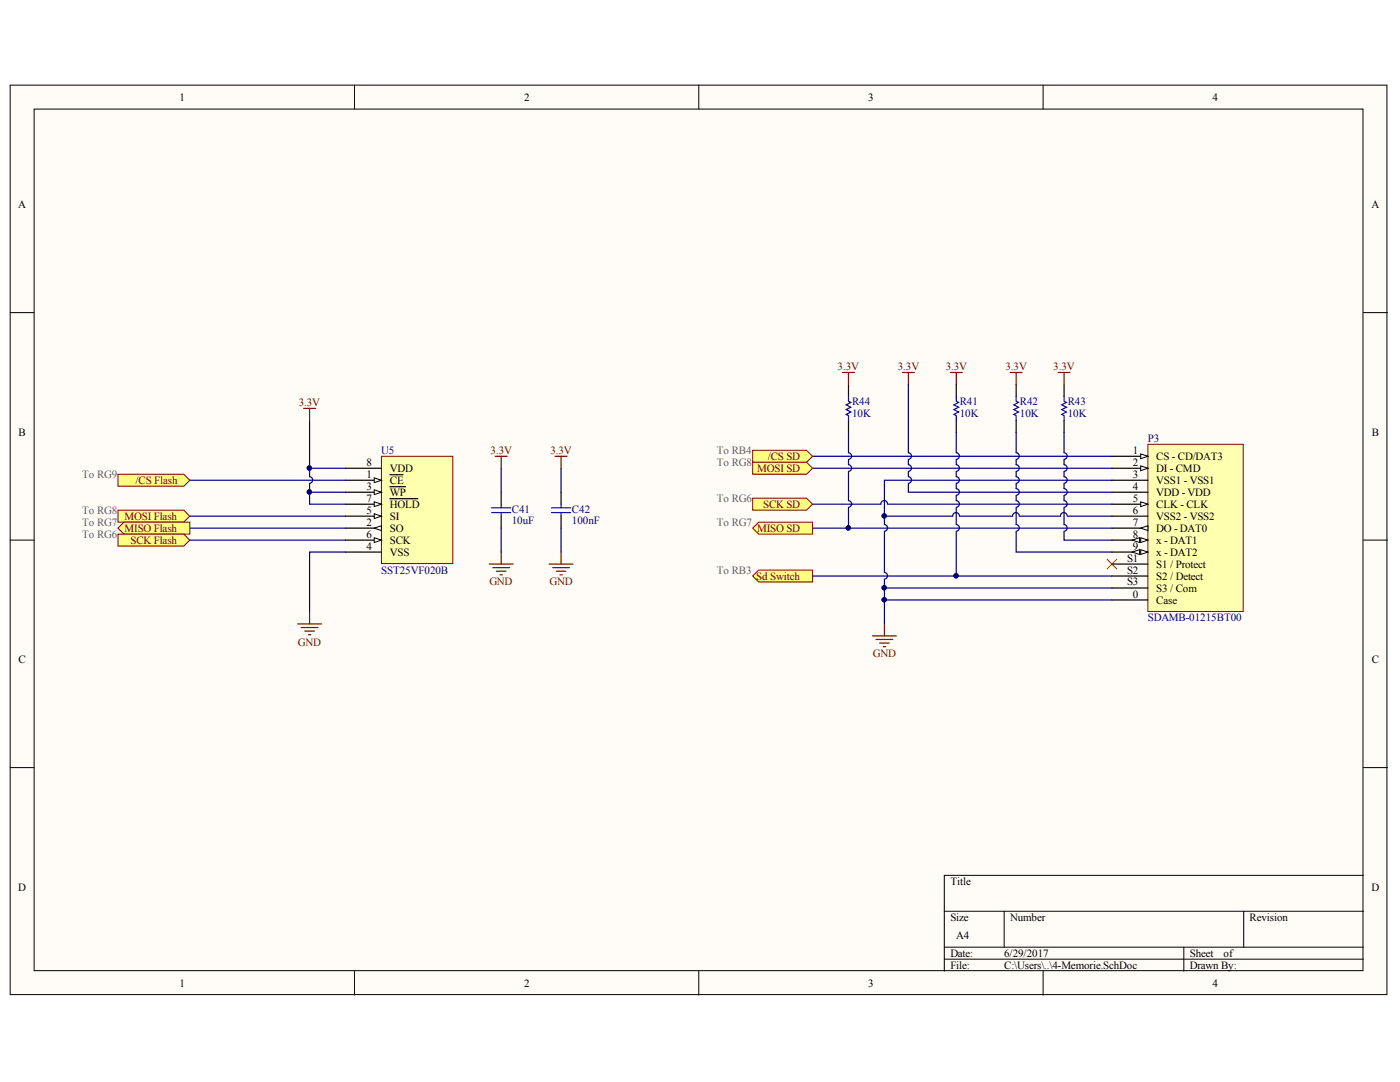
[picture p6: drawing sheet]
<svg xmlns="http://www.w3.org/2000/svg" width="279mm" height="216mm" viewBox="0 0 279 216" stroke-linecap="round" stroke-linejoin="round" font-family="sans-serif">
<defs><g id="words">
<g font-size="2.2">
<text x="35.9" y="20.1">1</text>
<text x="104.6" y="20.1">2</text>
<text x="173.3" y="20.1">3</text>
<text x="242" y="20.1">4</text>
<text x="3.6" y="41.6">A</text>
<text x="273.7" y="41.6">A</text>
<text x="3.7" y="87">B</text>
<text x="273.8" y="87">B</text>
<text x="73.1" y="95.4">1</text>
<text x="73.1" y="93">8</text>
<text x="77.8" y="94.2">VDD</text>
<text x="226.1" y="90.6">1</text>
<text x="226.1" y="93">2</text>
<text x="226.1" y="95.4">3</text>
<text x="230.8" y="91.8">CS - CD/DAT3</text>
<text x="230.8" y="94.2">DI - CMD</text>
<text x="73.1" y="97.7">3</text>
<text x="73.1" y="100.2">7</text>
<text x="77.8" y="96.5">CE</text>
<text x="77.8" y="99">WP</text>
<text x="77.8" y="101.4">HOLD</text>
<text x="226.1" y="97.7">4</text>
<text x="226.1" y="100.2">5</text>
<text x="230.8" y="96.5">VSS1 - VSS1</text>
<text x="230.8" y="99">VDD - VDD</text>
<text x="230.8" y="101.4">CLK - CLK</text>
<text x="73.1" y="104.9">2</text>
<text x="73.1" y="107.3">6</text>
<text x="73.1" y="102.5">5</text>
<text x="77.8" y="106.1">SO</text>
<text x="77.8" y="103.7">SI</text>
<text x="226.1" y="102.5">6</text>
<text x="226.1" y="104.9">7</text>
<text x="226.1" y="107.3">8</text>
<text x="230.8" y="103.7">VSS2 - VSS2</text>
<text x="230.8" y="106.1">DO - DAT0</text>
<text x="73.1" y="109.7">4</text>
<text x="77.8" y="110.9">VSS</text>
<text x="77.8" y="108.5">SCK</text>
<text x="224.9" y="112.1">S1</text>
<text x="226.1" y="109.7">9</text>
<text x="230.8" y="108.5">x - DAT1</text>
<text x="230.8" y="110.9">x - DAT2</text>
<text x="230.8" y="113.3">S1 / Protect</text>
<text x="224.9" y="114.5">S2</text>
<text x="224.9" y="116.8">S3</text>
<text x="226.1" y="119.3">0</text>
<text x="230.8" y="115.6">S2 / Detect</text>
<text x="230.8" y="118.1">S3 / Com</text>
<text x="230.8" y="120.5">Case</text>
<text x="3.7" y="132.4">C</text>
<text x="273.8" y="132.4">C</text>
<text x="3.6" y="177.8">D</text>
<text x="189.7" y="176.6">Title</text>
<text x="273.7" y="177.8">D</text>
<text x="189.7" y="183.8">Size</text>
<text x="201.6" y="183.8">Number</text>
<text x="249.4" y="183.8">Revision</text>
<text x="189.7" y="191">Date:</text>
<text x="190.8" y="187.3">A4</text>
<text x="200.4" y="191">6/29/2017</text>
<text x="237.4" y="191">Sheet</text>
<text x="244.2" y="191">of</text>
<text x="35.9" y="196.9">1</text>
<text x="104.6" y="196.9">2</text>
<text x="173.3" y="196.9">3</text>
<text x="189.7" y="193.3">File:</text>
<text x="200.4" y="193.3">C:\Users\..\4-Memorie.SchDoc</text>
<text x="237.4" y="193.3">Drawn By:</text>
<text x="242" y="196.9">4</text>
</g>
<g font-size="2.2" fill="#800000">
<text x="167.2" y="73.9">3.3V</text>
<text x="179.2" y="73.9">3.3V</text>
<text x="188.7" y="73.9">3.3V</text>
<text x="200.7" y="73.9">3.3V</text>
<text x="210.2" y="73.9">3.3V</text>
<text x="59.6" y="81.1">3.3V</text>
<text x="97.9" y="90.6">3.3V</text>
<text x="109.8" y="90.6">3.3V</text>
<text x="151.1" y="94.2">MOSI SD</text>
<text x="153.2" y="91.8">/CS SD</text>
<text x="27.1" y="96.5">/CS Flash</text>
<text x="152.3" y="101.4">SCK SD</text>
<text x="24.9" y="103.7">MOSI Flash</text>
<text x="24.9" y="106.1">MISO Flash</text>
<text x="151.1" y="106.1">MISO SD</text>
<text x="26" y="108.5">SCK Flash</text>
<text x="97.7" y="116.8">GND</text>
<text x="109.7" y="116.8">GND</text>
<text x="150.9" y="115.6">Sd Switch</text>
<text x="59.4" y="128.8">GND</text>
<text x="174.2" y="131.2">GND</text>
</g>
<g font-size="2.2" fill="#000080">
<text x="170" y="80.8">R44</text>
<text x="170" y="83.2">10K</text>
<text x="191.5" y="80.8">R41</text>
<text x="191.5" y="83.2">10K</text>
<text x="203.5" y="80.8">R42</text>
<text x="203.5" y="83.2">10K</text>
<text x="213.1" y="80.8">R43</text>
<text x="213.1" y="83.2">10K</text>
<text x="229.1" y="88.2">P3</text>
<text x="76.1" y="90.6">U5</text>
<text x="102.1" y="102.3">C41</text>
<text x="102.1" y="104.6">10uF</text>
<text x="114.2" y="102.3">C42</text>
<text x="114.2" y="104.6">100nF</text>
<text x="76.1" y="114.5">SST25VF020B</text>
<text x="229.1" y="124">SDAMB-01215BT00</text>
</g>
<g font-size="2.2" fill="#5d5b60">
<text x="16.4" y="95.4">To RG9</text>
<text x="143.1" y="90.6">To RB4</text>
<text x="143.1" y="93">To RG8</text>
<text x="143.1" y="100.2">To RG6</text>
<text x="16.4" y="102.5">To RG8</text>
<text x="16.4" y="104.9">To RG7</text>
<text x="16.4" y="107.3">To RG6</text>
<text x="143.1" y="104.9">To RG7</text>
<text x="143.1" y="114.5">To RB3</text>
</g>
</g></defs>
<g fill="#fffcf8" stroke="#000" stroke-width=".2">
<path d="M2 17h274.8v181.5h-274.8z"/>
<path d="M6.8 21.8h265.2v171.9h-265.2z"/>
</g>
<g fill="none" stroke="#000" stroke-width=".2">
<path d="M70.7 17v4.8M139.5 17v4.8M208.2 17v4.8M2 62.4h4.8M272.1 62.4h4.8M2 107.8h4.8M272.1 107.8h4.8M2 153.2h4.8M272.1 153.2h4.8M272.1 174.7h-83.6v19.1M70.7 193.8v4.8M139.5 193.8v4.8"/>
<path d="M188.5 181.8h83.6M188.5 189h83.6M188.5 191.4h83.6M200.4 181.8v7.2M208.2 193.8v4.8M236.3 189v4.8M248.2 181.8v7.2"/>
</g>
<g fill="none" stroke="#000080" stroke-width=".24">
<path d="M181.3 76.7v13.6a.67 .67 0 0 1 .6 .7 .67 .67 0 0 1-.6 .7M37.9 95.8h31.1M61.8 83.9v9.5h7.2M61.8 98.2h7.2M100 93.4v4.8M112 93.4v4.8M162.2 91h59.7M162.2 93.4h59.7M181.3 91.8v.9a.67 .67 0 0 1 .6 .7 .67 .67 0 0 1-.6 .7M181.3 94.2v.9a.67 .67 0 0 1 .6 .7 .67 .67 0 0 1-.6 .6M181.3 96.5v1.7h40.6M221.9 95.8h-45.4v7.2"/>
<path d="M37.9 107.8h31.1M37.9 105.4h31.1M37.9 103h31.1M69 110.2h-7.2v11.9M100 105.4v4.8M112 105.4v4.8M162.2 105.4h59.7M176.5 117.3h45.4M177.1 100.6a.67 .67 0 0 0-.6-.7 .67 .67 0 0 0-.7 .7h-13.6M177.2 100.6h44.7"/>
</g>
<g fill="#000080" stroke="#000080" stroke-width=".2">
<circle cx="61.7" cy="93.4" r=".43"/>
<circle cx="61.7" cy="98.2" r=".43"/>
<circle cx="176.5" cy="102.9" r=".43"/>
<circle cx="169.3" cy="105.3" r=".43"/>
<circle cx="176.5" cy="117.3" r=".43"/>
</g>
<g fill="none" stroke="#800000" stroke-width=".24">
<path d="M180.1 74.3h2.4M181.3 74.3v2.4M189.7 74.3h2.3M190.8 74.3v2.4M60.6 81.5h2.4M61.8 81.5v2.4M98.8 91h2.4M100 91v2.4M110.8 91h2.4M112 91v2.4M97.6 112.6h4.8M98.3 113.3h3.4"/>
<path d="M99.1 114h1.9M99.8 114.7h.5M100 110.2v2.4M109.6 112.6h4.8M110.3 113.3h3.3M111 114h1.9M111.7 114.7h.5M112 110.2v2.4M59.4 124.5h4.8M60.1 125.2h3.4M60.8 125.9h1.9M61.5 126.6h.5"/>
<path d="M61.8 122.1v2.4M174.1 126.9h4.8M174.8 127.6h3.4M175.5 128.3h2M176.3 129h.4M176.5 124.5v2.4"/>
</g>
<path d="M190.8 76.7v2.4M100 98.2v2.4M112 98.2v2.4M190.8 83.9v2.4M100 103v2.4M112 103v2.4" fill="none" stroke="#000" stroke-width=".24"/>
<path d="M190.8 79.1v1l.5 .2-.9 .5 .9 .5-.9 .4 .9 .5-.9 .5 .4 .2v1M98.1 102.3h3.8M98.1 101.3h3.8M100 100.6v.7M100 102.3v.7M110.1 102.3h3.8M110.1 101.3h3.8M112 100.6v.7M112 102.3v.7" fill="none" stroke="#00f" stroke-width=".24"/>
<g fill="#ffff80" stroke="#800000" stroke-width=".2">
<path d="M23.5 94.6h13.2l1.2 1.2-1.2 1.2h-13.2z" fill-rule="evenodd"/>
<path d="M23.5 101.8h13.2l1.2 1.2-1.2 1.2h-13.2z" fill-rule="evenodd"/>
<path d="M23.5 105.4l1.2-1.2h13.2v2.4h-13.2z" fill-rule="evenodd"/>
<path d="M23.5 106.6h13.2l1.2 1.2-1.2 1.2h-13.2z" fill-rule="evenodd"/>
<path d="M150.2 89.9h10.8l1.2 1.1-1.2 1.2h-10.8z" fill-rule="evenodd"/>
<path d="M150.2 92.2h10.8l1.2 1.2-1.2 1.2h-10.8z" fill-rule="evenodd"/>
<path d="M150.2 99.4h10.8l1.2 1.2-1.2 1.2h-10.8z" fill-rule="evenodd"/>
<path d="M150.2 105.4l1.2-1.2h10.8v2.4h-10.8z" fill-rule="evenodd"/>
</g>
<path d="M162.2 114.9h28.6" fill="none" stroke="#000080" stroke-width=".24"/>
<circle cx="190.8" cy="114.9" r=".43" fill="#000080" stroke="#000080" stroke-width=".2"/>
<path d="M150.2 114.9l1.2-1.2h10.8v2.4h-10.8z" fill-rule="evenodd" fill="#ffff80" stroke="#800000" stroke-width=".2"/>
<path d="M61.8 96.5v4.1h7.2M61.8 93.4v1.7a.67 .67 0 0 1 .6 .7 .67 .67 0 0 1-.6 .6" fill="none" stroke="#000080" stroke-width=".24"/>
<g fill="#000080" stroke="#000080" stroke-width=".2">
<circle cx="61.7" cy="98.2" r=".43"/>
<circle cx="61.7" cy="93.4" r=".43"/>
</g>
<path d="M76.1 91h14.3v21.5h-14.3z" fill="#ffffb0" stroke="#800000" stroke-width=".2"/>
<path d="M69 95.8h7.1" fill="none" stroke="#000" stroke-width=".24"/>
<path d="M74.7 95.3l1.4 .5-1.4 .5z" fill="#fffcf8" stroke="#000" stroke-width=".2"/>
<path d="M77.8 94.7h2.6M69 105.4h7.1" fill="none" stroke="#000" stroke-width=".24"/>
<path d="M74.7 105.4l1.4-.5v1z" fill="#fffcf8" stroke="#000" stroke-width=".2"/>
<path d="M69 98.2h7.1" fill="none" stroke="#000" stroke-width=".24"/>
<path d="M74.7 97.7l1.4 .5-1.4 .5z" fill="#fffcf8" stroke="#000" stroke-width=".2"/>
<path d="M69 93.4h7.1M77.8 97.1h3.1M69 110.2h7.1M69 100.6h7.1" fill="none" stroke="#000" stroke-width=".24"/>
<path d="M74.7 100.1l1.4 .5-1.4 .5z" fill="#fffcf8" stroke="#000" stroke-width=".2"/>
<path d="M77.8 99.5h5.6M69 107.8h7.1" fill="none" stroke="#000" stroke-width=".24"/>
<path d="M74.7 107.3l1.4 .5-1.4 .5z" fill="#fffcf8" stroke="#000" stroke-width=".2"/>
<path d="M69 103h7.1" fill="none" stroke="#000" stroke-width=".24"/>
<path d="M74.7 102.5l1.4 .5-1.4 .5z" fill="#fffcf8" stroke="#000" stroke-width=".2"/>
<path d="M202.8 76.7v2.4M212.4 76.7v2.4M202.8 83.9v2.4M212.4 83.9v2.4" fill="none" stroke="#000" stroke-width=".24"/>
<path d="M202.8 79.1v1l.5 .2-1 .5 1 .5-1 .4 1 .5-1 .5 .5 .2v1M212.4 79.1v1l.4 .2-.9 .5 .9 .5-.9 .4 .9 .5-.9 .5 .5 .2v1" fill="none" stroke="#00f" stroke-width=".24"/>
<path d="M201.6 74.3h2.4M202.8 74.3v2.4M211.2 74.3h2.4M212.4 74.3v2.4" fill="none" stroke="#800000" stroke-width=".24"/>
<g fill="none" stroke="#000080" stroke-width=".24">
<path d="M190.8 86.3v4a.67 .67 0 0 1 .7 .7 .67 .67 0 0 1-.7 .7M190.8 91.8v.9a.67 .67 0 0 1 .7 .7 .67 .67 0 0 1-.7 .7M190.8 94.2v.9a.67 .67 0 0 1 .7 .7 .67 .67 0 0 1-.7 .6M190.8 96.5v1a.67 .67 0 0 1 .7 .7 .67 .67 0 0 1-.7 .6M190.8 98.9v1a.67 .67 0 0 1 .7 .7 .67 .67 0 0 1-.7 .6M202.8 86.3v4a.67 .67 0 0 1 .6 .7 .67 .67 0 0 1-.6 .7M202.8 91.8v.9a.67 .67 0 0 1 .6 .7 .67 .67 0 0 1-.6 .7M202.8 94.2v.9a.67 .67 0 0 1 .6 .7 .67 .67 0 0 1-.6 .6M202.8 96.5v1a.67 .67 0 0 1 .6 .7 .67 .67 0 0 1-.6 .6M202.8 98.9v1a.67 .67 0 0 1 .6 .7 .67 .67 0 0 1-.6 .6M212.4 86.3v4a.67 .67 0 0 1 .6 .7 .67 .67 0 0 1-.7 .7M212.4 91.8v.9a.67 .67 0 0 1 .6 .7 .67 .67 0 0 1-.7 .7"/>
<path d="M212.4 94.2v.9a.67 .67 0 0 1 .6 .7 .67 .67 0 0 1-.7 .6M212.4 96.5v1a.67 .67 0 0 1 .6 .7 .67 .67 0 0 1-.7 .6M212.4 98.9v1a.67 .67 0 0 1 .6 .7 .67 .67 0 0 1-.7 .6M176.5 115.7v8.8M176.5 106.1v8.1a.67 .67 0 0 1 .6 .7 .67 .67 0 0 1-.6 .7M176.5 119.7h45.4M190.8 101.3v3.4a.67 .67 0 0 1 .7 .6 .67 .67 0 0 1-.7 .7M190.8 106.1v8.8h31.1M191.5 103a.67 .67 0 0 0-.7-.7 .67 .67 0 0 0-.7 .7h-13.6v1.7a.67 .67 0 0 1 .6 .6 .67 .67 0 0 1-.6 .7M202.8 101.3v3.4a.67 .67 0 0 1 .6 .6 .67 .67 0 0 1-.6 .7M202.8 106.1v4.1h19.1M203.4 103a.67 .67 0 0 0-.7-.7 .67 .67 0 0 0-.6 .7h-10.5"/>
<path d="M212.4 101.3v3.4a.67 .67 0 0 1 .6 .6 .67 .67 0 0 1-.7 .7M212.4 106.1v1.7h9.5M213 103a.67 .67 0 0 0-.7-.7 .67 .67 0 0 0-.7 .7h-8.1M213.1 103h8.8"/>
</g>
<g fill="#000080" stroke="#000080" stroke-width=".2">
<circle cx="190.8" cy="114.9" r=".43"/>
<circle cx="176.5" cy="119.7" r=".43"/>
<circle cx="176.5" cy="117.3" r=".43"/>
<circle cx="176.5" cy="102.9" r=".43"/>
</g>
<path d="M221 111.6l1.9 1.9M222.9 111.6l-1.9 1.9" fill="none" stroke="#f00" stroke-width=".2"/>
<path d="M229.1 88.7h19v33.3h-19z" fill="#ffffb0" stroke="#800000" stroke-width=".2"/>
<path d="M221.9 91h7.2" fill="none" stroke="#000" stroke-width=".24"/>
<path d="M227.7 90.6l1.4 .4-1.4 .5z" fill="#fffcf8" stroke="#000" stroke-width=".2"/>
<path d="M221.9 93.4h7.2" fill="none" stroke="#000" stroke-width=".24"/>
<path d="M227.7 93l1.4 .4-1.4 .5z" fill="#fffcf8" stroke="#000" stroke-width=".2"/>
<path d="M221.9 95.8h7.2M221.9 98.2h7.2M221.9 100.6h7.2" fill="none" stroke="#000" stroke-width=".24"/>
<path d="M227.7 100.1l1.4 .5-1.4 .5z" fill="#fffcf8" stroke="#000" stroke-width=".2"/>
<path d="M221.9 103h7.2M221.9 105.4h7.2" fill="none" stroke="#000" stroke-width=".24"/>
<path d="M227.7 105.4l1.4-.5v1z" fill="#fffcf8" stroke="#000" stroke-width=".2"/>
<path d="M221.9 107.8h7.2" fill="none" stroke="#000" stroke-width=".24"/>
<g fill="#fffcf8" stroke="#000" stroke-width=".2">
<path d="M227.7 107.3l1.4 .5-1.4 .5z"/>
<path d="M226 107.8l1.4-.5v1z"/>
</g>
<path d="M221.9 110.2h7.2" fill="none" stroke="#000" stroke-width=".24"/>
<g fill="#fffcf8" stroke="#000" stroke-width=".2">
<path d="M227.7 109.7l1.4 .5-1.4 .4z"/>
<path d="M226 110.2l1.4-.5v.9z"/>
</g>
<path d="M169.3 76.7v2.4M169.3 83.9v2.4M221.9 112.6h7.2M221.9 114.9h7.2M221.9 117.3h7.2M221.9 119.7h7.2" fill="none" stroke="#000" stroke-width=".24"/>
<path d="M169.3 94.2v5.7a.67 .67 0 0 1 .7 .7 .67 .67 0 0 1-.7 .6M169.3 91.8v.9a.67 .67 0 0 1 .7 .7 .67 .67 0 0 1-.7 .7M169.3 86.3v4a.67 .67 0 0 1 .7 .7 .67 .67 0 0 1-.7 .7M169.3 101.3v4.1" fill="none" stroke="#000080" stroke-width=".24"/>
<circle cx="169.3" cy="105.3" r=".43" fill="#000080" stroke="#000080" stroke-width=".2"/>
<path d="M169.3 79.1v1l.5 .2-.9 .5 .9 .5-.9 .4 .9 .5-.9 .5 .4 .2v1" fill="none" stroke="#00f" stroke-width=".24"/>
<path d="M168.1 74.3h2.4M169.3 74.3v2.4" fill="none" stroke="#800000" stroke-width=".24"/>
<use href="#words"/>
</svg>
